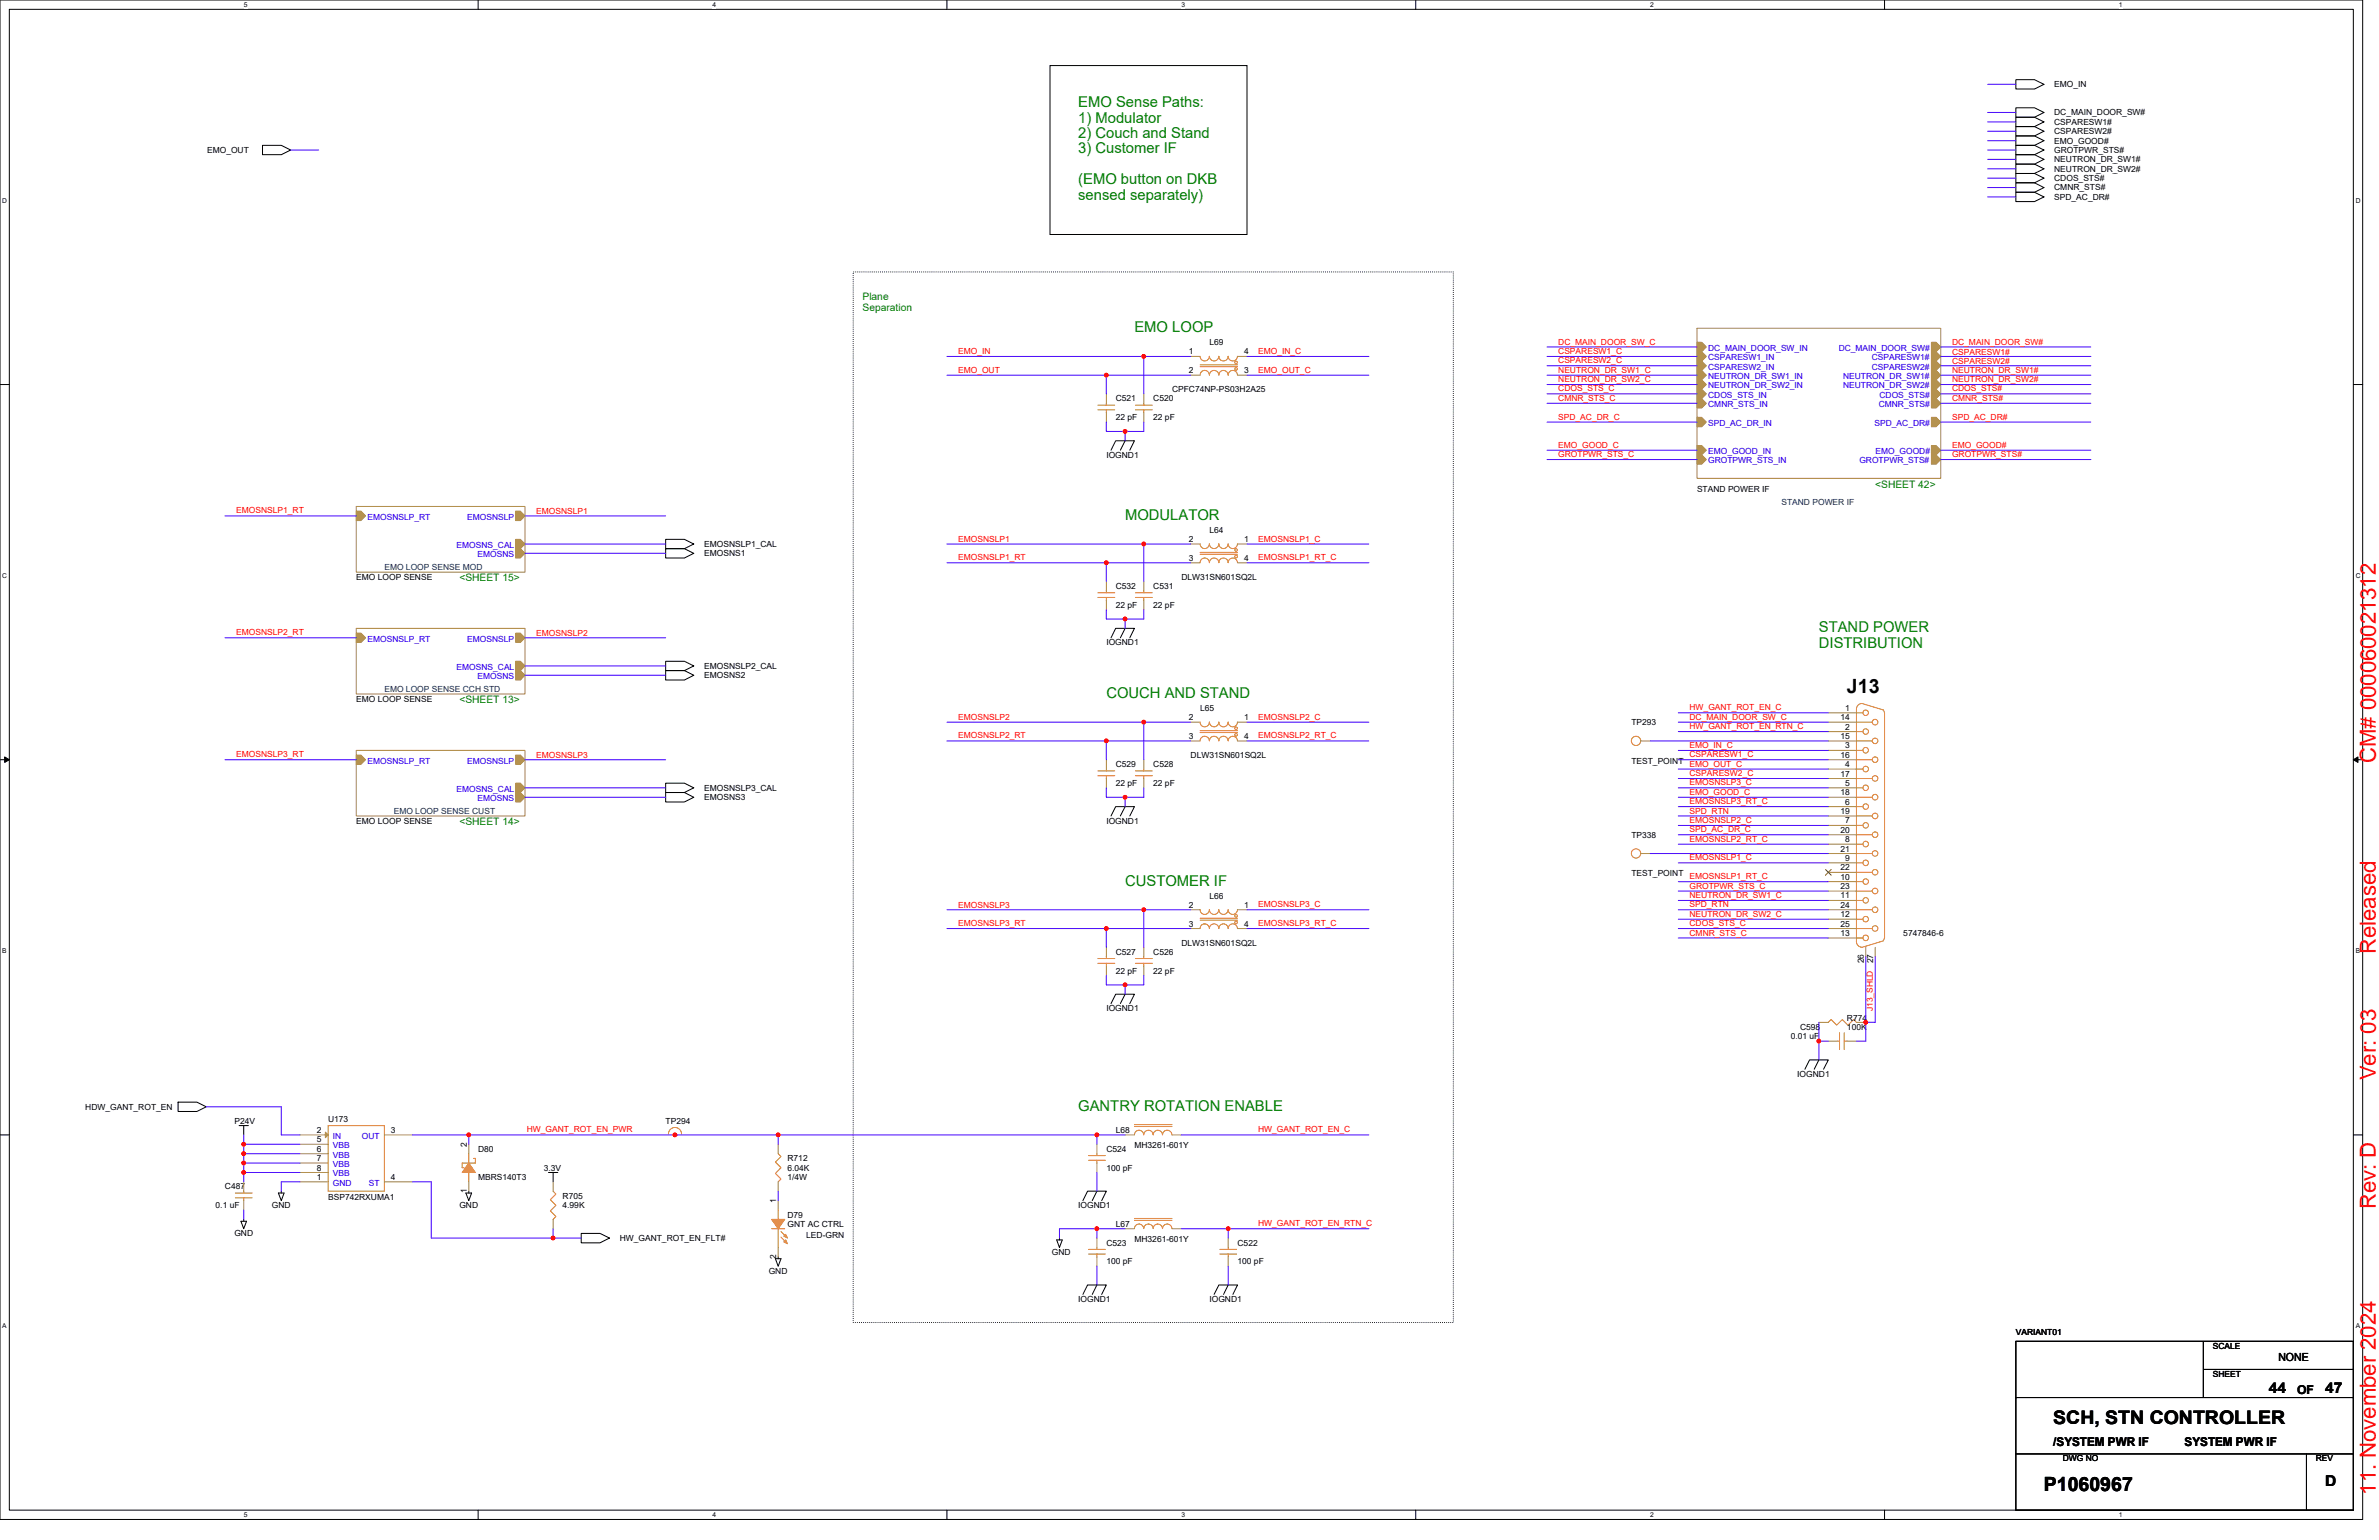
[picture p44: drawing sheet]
<svg xmlns="http://www.w3.org/2000/svg" width="432mm" height="279mm" viewBox="0 0 432 279" stroke-linecap="round" stroke-linejoin="round" font-family="sans-serif">
<defs><g id="words">
<g font-size="4" fill="#f00">
<text x="431.2" y="138.4" transform="rotate(-90 431.2 138.4)">CM# 000060021312</text>
<text x="431.2" y="173.1" transform="rotate(-90 431.2 173.1)">Released</text>
<text x="431.2" y="196" transform="rotate(-90 431.2 196)">Ver: 03</text>
<text x="431.2" y="219.3" transform="rotate(-90 431.2 219.3)">Rev: D</text>
<text x="431.2" y="271.2" transform="rotate(-90 431.2 271.2)">11. November 2024</text>
</g>
<g font-size="3.6">
<text x="335.2" y="125.8">J13</text>
<text x="371" y="270.5">P1060967</text>
</g>
<text font-size="3.4" x="372.7" y="258.4">SCH, STN CONTROLLER</text>
<g font-size="2.7" fill="#008000">
<text x="195.7" y="19.5">EMO Sense Paths:</text>
<text x="195.7" y="22.2">1) Modulator</text>
<text x="195.7" y="25">2) Couch and Stand</text>
<text x="195.7" y="27.8">3) Customer IF</text>
<text x="195.7" y="33.4">(EMO button on DKB</text>
<text x="195.7" y="36.2">sensed separately)</text>
<text x="205.9" y="60.3">EMO LOOP</text>
<text x="204.2" y="94.3">MODULATOR</text>
<text x="330.1" y="114.7">STAND POWER</text>
<text x="330.1" y="117.5">DISTRIBUTION</text>
<text x="200.8" y="126.7">COUCH AND STAND</text>
<text x="204.2" y="160.7">CUSTOMER IF</text>
<text x="195.7" y="201.5">GANTRY ROTATION ENABLE</text>
</g>
<g font-size="2.7">
<text x="411.8" y="252.7">44</text>
<text x="422" y="252.7">47</text>
<text x="422" y="269.7">D</text>
</g>
<g font-size="2.2">
<text x="416.9" y="252.9">OF</text>
<text x="372.7" y="262.4">/SYSTEM PWR IF</text>
<text x="396.5" y="262.4">SYSTEM PWR IF</text>
</g>
<text font-size="2" x="413.5" y="246.9">NONE</text>
<g font-size="1.9" fill="#008000">
<text x="156.5" y="54.4">Plane</text>
<text x="156.5" y="56.3">Separation</text>
<text x="340.4" y="88.5">&lt;SHEET 42&gt;</text>
<text x="83.4" y="105.5">&lt;SHEET 15&gt;</text>
<text x="83.4" y="127.6">&lt;SHEET 13&gt;</text>
<text x="83.4" y="149.7">&lt;SHEET 14&gt;</text>
</g>
<g font-size="1.5">
<text x="372.9" y="15.8">EMO_IN</text>
<text x="372.9" y="20.9">DC_MAIN_DOOR_SW#</text>
<text x="372.9" y="22.6">CSPARESW1#</text>
<text x="37.6" y="27.7">EMO_OUT</text>
<text x="372.9" y="24.3">CSPARESW2#</text>
<text x="372.9" y="26">EMO_GOOD#</text>
<text x="372.9" y="27.7">GROTPWR_STS#</text>
<text x="372.9" y="29.4">NEUTRON_DR_SW1#</text>
<text x="372.9" y="31.2">NEUTRON_DR_SW2#</text>
<text x="372.9" y="32.9">CDOS_STS#</text>
<text x="372.9" y="34.5">CMNR_STS#</text>
<text x="372.9" y="36.3">SPD_AC_DR#</text>
<text x="215.8" y="64.3">1</text>
<text x="219.5" y="62.6">L69</text>
<text x="225.8" y="64.3">4</text>
<text x="212.7" y="71.1">CPFC74NP-PS03H2A25</text>
<text x="215.8" y="67.7">2</text>
<text x="225.8" y="67.7">3</text>
<text x="202.5" y="72.8">C521</text>
<text x="202.5" y="76.2">22 pF</text>
<text x="209.3" y="72.8">C520</text>
<text x="209.3" y="76.2">22 pF</text>
<text x="200.8" y="83.1">IOGND1</text>
<text x="308" y="89.2">STAND POWER IF</text>
<text x="127.8" y="99.2">EMOSNSLP1_CAL</text>
<text x="127.8" y="100.9">EMOSNS1</text>
<text x="215.8" y="98.3">2</text>
<text x="215.8" y="101.7">3</text>
<text x="219.5" y="96.7">L64</text>
<text x="225.8" y="98.3">1</text>
<text x="225.8" y="101.7">4</text>
<text x="64.7" y="105.2">EMO LOOP SENSE</text>
<text x="202.5" y="106.9">C532</text>
<text x="209.3" y="106.9">C531</text>
<text x="214.4" y="105.2">DLW31SN601SQ2L</text>
<text x="202.5" y="110.3">22 pF</text>
<text x="209.3" y="110.3">22 pF</text>
<text x="200.8" y="117.1">IOGND1</text>
<text x="127.8" y="121.3">EMOSNSLP2_CAL</text>
<text x="127.8" y="123">EMOSNS2</text>
<text x="64.7" y="127.3">EMO LOOP SENSE</text>
<text x="215.8" y="130.7">2</text>
<text x="217.8" y="129">L65</text>
<text x="225.8" y="130.7">1</text>
<text x="296.1" y="131.6">TP293</text>
<text x="334.1" y="130.7">14</text>
<text x="334.9" y="129">1</text>
<text x="215.8" y="134.1">3</text>
<text x="216.1" y="137.5">DLW31SN601SQ2L</text>
<text x="225.8" y="134.1">4</text>
<text x="334.1" y="137.5">16</text>
<text x="334.1" y="134.1">15</text>
<text x="334.9" y="135.8">3</text>
<text x="334.9" y="132.4">2</text>
<text x="127.8" y="143.5">EMOSNSLP3_CAL</text>
<text x="202.5" y="139.2">C529</text>
<text x="202.5" y="142.6">22 pF</text>
<text x="209.3" y="139.2">C528</text>
<text x="209.3" y="142.6">22 pF</text>
<text x="296.1" y="138.5">TEST_POINT</text>
<text x="334.1" y="140.9">17</text>
<text x="334.9" y="142.6">5</text>
<text x="334.9" y="139.2">4</text>
<text x="64.7" y="149.4">EMO LOOP SENSE</text>
<text x="127.8" y="145.2">EMOSNS3</text>
<text x="200.8" y="149.4">IOGND1</text>
<text x="334.1" y="147.7">19</text>
<text x="334.1" y="144.3">18</text>
<text x="334.9" y="149.4">7</text>
<text x="334.9" y="146">6</text>
<text x="296.1" y="152">TP338</text>
<text x="334.1" y="154.5">21</text>
<text x="334.1" y="151.1">20</text>
<text x="334.9" y="152.8">8</text>
<text x="296.1" y="159">TEST_POINT</text>
<text x="334.1" y="161.3">23</text>
<text x="334.1" y="159.6">10</text>
<text x="334.1" y="157.9">22</text>
<text x="334.9" y="156.2">9</text>
<text x="215.8" y="164.7">2</text>
<text x="219.5" y="163">L66</text>
<text x="225.8" y="164.7">1</text>
<text x="334.1" y="166.4">12</text>
<text x="334.1" y="164.7">24</text>
<text x="334.1" y="163">11</text>
<text x="202.5" y="173.2">C527</text>
<text x="209.3" y="173.2">C526</text>
<text x="214.4" y="171.6">DLW31SN601SQ2L</text>
<text x="215.8" y="168.1">3</text>
<text x="225.8" y="168.1">4</text>
<text x="334.1" y="169.8">13</text>
<text x="334.1" y="168.1">25</text>
<text x="345.5" y="169.8">5747846-6</text>
<text x="202.5" y="176.7">22 pF</text>
<text x="209.3" y="176.7">22 pF</text>
<text x="338.3" y="174.8" transform="rotate(-90 338.3 174.8)">26</text>
<text x="340" y="174.8" transform="rotate(-90 340 174.8)">27</text>
<text x="200.8" y="183.5">IOGND1</text>
<text x="335.2" y="185.2">R774</text>
<text x="325" y="188.6">0.01 uF</text>
<text x="326.7" y="186.9">C598</text>
<text x="335.2" y="186.9">100K</text>
<text x="326.2" y="195.4">IOGND1</text>
<text x="15.5" y="201.3">HDW_GANT_ROT_EN</text>
<text x="42.5" y="203.9">P24V</text>
<text x="59.6" y="203.5">U173</text>
<text x="120.8" y="203.9">TP294</text>
<text x="57.5" y="205.5">2</text>
<text x="57.5" y="207.2">5</text>
<text x="57.5" y="209">6</text>
<text x="71" y="205.5">3</text>
<text x="84.7" y="208.1" transform="rotate(-90 84.7 208.1)">2</text>
<text x="86.8" y="209">D80</text>
<text x="200.8" y="209">C524</text>
<text x="202.5" y="205.6">L68</text>
<text x="205.9" y="208.3">MH3261-601Y</text>
<text x="40.8" y="215.8">C487</text>
<text x="57.5" y="214.1">1</text>
<text x="57.5" y="210.7">7</text>
<text x="57.5" y="212.4">8</text>
<text x="71" y="214.1">4</text>
<text x="86.8" y="214.1">MBRS140T3</text>
<text x="98.7" y="212.4">3.3V</text>
<text x="142.9" y="210.7">R712</text>
<text x="142.9" y="212.4">6.04K</text>
<text x="142.9" y="214.1">1/4W</text>
<text x="200.8" y="212.4">100 pF</text>
<text x="39.1" y="219.2">0.1 uF</text>
<text x="49.3" y="219.2">GND</text>
<text x="59.6" y="217.7">BSP742RXUMA1</text>
<text x="83.4" y="219.2">GND</text>
<text x="84.7" y="216.5" transform="rotate(-90 84.7 216.5)">1</text>
<text x="102.1" y="217.5">R705</text>
<text x="102.1" y="219.2">4.99K</text>
<text x="140.9" y="218.3" transform="rotate(-90 140.9 218.3)">1</text>
<text x="142.9" y="220.9">D79</text>
<text x="195.7" y="219.2">IOGND1</text>
<text x="42.5" y="224.3">GND</text>
<text x="112.5" y="225.1">HW_GANT_ROT_EN_FLT#</text>
<text x="142.9" y="222.6">GNT AC CTRL</text>
<text x="146.3" y="224.6">LED-GRN</text>
<text x="190.9" y="227.7">GND</text>
<text x="200.8" y="226">C523</text>
<text x="202.5" y="222.6">L67</text>
<text x="205.9" y="225.3">MH3261-601Y</text>
<text x="224.6" y="226">C522</text>
<text x="139.5" y="231.1">GND</text>
<text x="140.9" y="228.4" transform="rotate(-90 140.9 228.4)">2</text>
<text x="200.8" y="229.4">100 pF</text>
<text x="224.6" y="229.4">100 pF</text>
<text x="195.7" y="236.2">IOGND1</text>
<text x="219.5" y="236.2">IOGND1</text>
<text x="365.9" y="242.2">VARIANT01</text>
<text x="401.6" y="244.7">SCALE</text>
<text x="401.6" y="249.8">SHEET</text>
<text x="374.4" y="265.2">DWG NO</text>
<text x="420.3" y="265.2">REV</text>
</g>
<g font-size="1.5" fill="#f00">
<text x="173.9" y="64.2">EMO_IN</text>
<text x="228.4" y="64.2">EMO_IN_C</text>
<text x="282.8" y="62.5">DC_MAIN_DOOR_SW_C</text>
<text x="282.8" y="64.2">CSPARESW1_C</text>
<text x="282.8" y="65.9">CSPARESW2_C</text>
<text x="354.3" y="62.5">DC_MAIN_DOOR_SW#</text>
<text x="354.3" y="64.3">CSPARESW1#</text>
<text x="173.9" y="67.6">EMO_OUT</text>
<text x="228.4" y="67.6">EMO_OUT_C</text>
<text x="282.8" y="71">CDOS_STS_C</text>
<text x="282.8" y="67.6">NEUTRON_DR_SW1_C</text>
<text x="282.8" y="69.3">NEUTRON_DR_SW2_C</text>
<text x="354.3" y="66">CSPARESW2#</text>
<text x="354.3" y="71">CDOS_STS#</text>
<text x="354.3" y="67.6">NEUTRON_DR_SW1#</text>
<text x="354.3" y="69.3">NEUTRON_DR_SW2#</text>
<text x="282.8" y="72.7">CMNR_STS_C</text>
<text x="282.8" y="76.1">SPD_AC_DR_C</text>
<text x="354.3" y="72.7">CMNR_STS#</text>
<text x="354.3" y="76.1">SPD_AC_DR#</text>
<text x="282.8" y="81.2">EMO_GOOD_C</text>
<text x="282.8" y="82.9">GROTPWR_STS_C</text>
<text x="354.3" y="81.2">EMO_GOOD#</text>
<text x="354.3" y="82.9">GROTPWR_STS#</text>
<text x="42.9" y="93.2">EMOSNSLP1_RT</text>
<text x="97.3" y="93.3">EMOSNSLP1</text>
<text x="173.9" y="101.7">EMOSNSLP1_RT</text>
<text x="173.9" y="98.4">EMOSNSLP1</text>
<text x="228.4" y="98.3">EMOSNSLP1_C</text>
<text x="228.4" y="101.7">EMOSNSLP1_RT_C</text>
<text x="42.9" y="115.3">EMOSNSLP2_RT</text>
<text x="97.3" y="115.4">EMOSNSLP2</text>
<text x="173.9" y="130.7">EMOSNSLP2</text>
<text x="228.4" y="130.6">EMOSNSLP2_C</text>
<text x="306.7" y="128.9">HW_GANT_ROT_EN_C</text>
<text x="306.7" y="130.6">DC_MAIN_DOOR_SW_C</text>
<text x="42.9" y="137.4">EMOSNSLP3_RT</text>
<text x="97.3" y="137.5">EMOSNSLP3</text>
<text x="173.9" y="134">EMOSNSLP2_RT</text>
<text x="228.4" y="134">EMOSNSLP2_RT_C</text>
<text x="306.7" y="132.3">HW_GANT_ROT_EN_RTN_C</text>
<text x="306.7" y="135.7">EMO_IN_C</text>
<text x="306.7" y="137.4">CSPARESW1_C</text>
<text x="306.7" y="139.1">EMO_OUT_C</text>
<text x="306.7" y="140.8">CSPARESW2_C</text>
<text x="306.7" y="142.5">EMOSNSLP3_C</text>
<text x="306.7" y="144.2">EMO_GOOD_C</text>
<text x="306.7" y="149.3">EMOSNSLP2_C</text>
<text x="306.7" y="145.9">EMOSNSLP3_RT_C</text>
<text x="306.7" y="147.6">SPD_RTN</text>
<text x="306.7" y="151">SPD_AC_DR_C</text>
<text x="306.7" y="152.7">EMOSNSLP2_RT_C</text>
<text x="306.7" y="161.2">GROTPWR_STS_C</text>
<text x="306.7" y="156.1">EMOSNSLP1_C</text>
<text x="306.7" y="159.5">EMOSNSLP1_RT_C</text>
<text x="173.9" y="164.7">EMOSNSLP3</text>
<text x="228.4" y="164.6">EMOSNSLP3_C</text>
<text x="306.7" y="162.9">NEUTRON_DR_SW1_C</text>
<text x="306.7" y="166.3">NEUTRON_DR_SW2_C</text>
<text x="306.7" y="164.6">SPD_RTN</text>
<text x="173.9" y="168">EMOSNSLP3_RT</text>
<text x="228.4" y="168">EMOSNSLP3_RT_C</text>
<text x="306.7" y="169.7">CMNR_STS_C</text>
<text x="306.7" y="168">CDOS_STS_C</text>
<text x="339.9" y="183.5" transform="rotate(-90 339.9 183.5)">J13_SHLD</text>
<text x="95.6" y="205.5">HW_GANT_ROT_EN_PWR</text>
<text x="228.4" y="205.5">HW_GANT_ROT_EN_C</text>
<text x="228.4" y="222.5">HW_GANT_ROT_EN_RTN_C</text>
</g>
<g font-size="1.5" fill="#00c">
<text x="310" y="63.6">DC_MAIN_DOOR_SW_IN</text>
<text x="310" y="65.4">CSPARESW1_IN</text>
<text x="333.7" y="63.6">DC_MAIN_DOOR_SW#</text>
<text x="339.7" y="65.4">CSPARESW1#</text>
<text x="310" y="67.1">CSPARESW2_IN</text>
<text x="310" y="68.8">NEUTRON_DR_SW1_IN</text>
<text x="310" y="70.5">NEUTRON_DR_SW2_IN</text>
<text x="334.5" y="70.5">NEUTRON_DR_SW2#</text>
<text x="334.5" y="68.8">NEUTRON_DR_SW1#</text>
<text x="339.7" y="67.1">CSPARESW2#</text>
<text x="310" y="72.2">CDOS_STS_IN</text>
<text x="310" y="73.9">CMNR_STS_IN</text>
<text x="310" y="77.3">SPD_AC_DR_IN</text>
<text x="340.2" y="77.3">SPD_AC_DR#</text>
<text x="341" y="73.9">CMNR_STS#</text>
<text x="341.1" y="72.2">CDOS_STS#</text>
<text x="310" y="82.4">EMO_GOOD_IN</text>
<text x="340.4" y="82.4">EMO_GOOD#</text>
<text x="310" y="84.1">GROTPWR_STS_IN</text>
<text x="337.5" y="84.1">GROTPWR_STS#</text>
<text x="66.7" y="94.3">EMOSNSLP_RT</text>
<text x="84.8" y="94.3">EMOSNSLP</text>
<text x="82.9" y="99.4">EMOSNS_CAL</text>
<text x="86.7" y="101.1">EMOSNS</text>
<text x="66.7" y="116.4">EMOSNSLP_RT</text>
<text x="84.8" y="116.4">EMOSNSLP</text>
<text x="82.9" y="121.5">EMOSNS_CAL</text>
<text x="86.7" y="123.2">EMOSNS</text>
<text x="66.7" y="138.5">EMOSNSLP_RT</text>
<text x="82.9" y="143.6">EMOSNS_CAL</text>
<text x="84.8" y="138.5">EMOSNSLP</text>
<text x="86.7" y="145.4">EMOSNS</text>
<text x="60.4" y="206.6">IN</text>
<text x="60.4" y="208.3">VBB</text>
<text x="65.7" y="206.6">OUT</text>
<text x="60.4" y="215.1">GND</text>
<text x="60.4" y="210">VBB</text>
<text x="60.4" y="211.7">VBB</text>
<text x="60.4" y="213.4">VBB</text>
<text x="67" y="215.1">ST</text>
</g>
<g font-size="1.5" fill="#004040">
<text x="323.3" y="91.6">STAND POWER IF</text>
<text x="69.8" y="103.5">EMO LOOP SENSE MOD</text>
<text x="69.8" y="125.6">EMO LOOP SENSE CCH STD</text>
<text x="71.5" y="147.7">EMO LOOP SENSE CUST</text>
</g>
<g font-size="1.2">
<text x="44.2" y="1.2">5</text>
<text x="129.3" y="1.2">4</text>
<text x="214.4" y="1.2">3</text>
<text x="299.5" y="1.2">2</text>
<text x="384.6" y="1.2">1</text>
<text x=".4" y="36.8">D</text>
<text x="427.6" y="36.8">D</text>
<text x=".4" y="104.9">C</text>
<text x="427.6" y="104.9">C</text>
<text x=".4" y="173">B</text>
<text x="427.6" y="173">B</text>
<text x=".4" y="241">A</text>
<text x="427.6" y="241">A</text>
<text x="44.2" y="275.2">5</text>
<text x="129.3" y="275.2">4</text>
<text x="214.4" y="275.2">3</text>
<text x="299.5" y="275.2">2</text>
<text x="384.6" y="275.2">1</text>
</g>
</g></defs>
<path d="M0 0h428.8v275.7h-428.8zM1.7 1.7h425.4v272.3h-425.4z" fill="none" stroke="#000" stroke-width=".18"/>
<g fill="#fff">
<path d="M44.2 .2h.7v1.3h-.7z"/>
<path d="M44.2 274.2h.7v1.3h-.7z"/>
</g>
<path d="M86.8 0v1.7M86.8 274v1.7" fill="none" stroke="#000" stroke-width=".18"/>
<g fill="#fff">
<path d="M129.3 .2h.7v1.3h-.7z"/>
<path d="M129.3 274.2h.7v1.3h-.7z"/>
</g>
<path d="M171.9 0v1.7M171.9 274v1.7" fill="none" stroke="#000" stroke-width=".18"/>
<g fill="#fff">
<path d="M214.4 .2h.7v1.3h-.7z"/>
<path d="M214.4 274.2h.7v1.3h-.7z"/>
</g>
<path d="M257 0v1.7M257 274v1.7" fill="none" stroke="#000" stroke-width=".18"/>
<g fill="#fff">
<path d="M299.5 .2h.7v1.3h-.7z"/>
<path d="M299.5 274.2h.7v1.3h-.7z"/>
</g>
<path d="M342.1 0v1.7M342.1 274v1.7" fill="none" stroke="#000" stroke-width=".18"/>
<g fill="#fff">
<path d="M384.6 .2h.7v1.3h-.7z"/>
<path d="M384.6 274.2h.7v1.3h-.7z"/>
<path d="M.4 35.7h.9v1.4h-.9z"/>
<path d="M427.6 35.7h.8v1.4h-.8z"/>
<path d="M.4 103.8h.9v1.3h-.9z"/>
<path d="M427.6 103.8h.8v1.3h-.8z"/>
</g>
<path d="M0 69.8h1.7M427.1 69.8h1.7" fill="none" stroke="#000" stroke-width=".18"/>
<g fill="#fff">
<path d="M.4 171.9h.8v1.3h-.8z"/>
<path d="M427.6 171.9h.7v1.3h-.7z"/>
</g>
<path d="M0 137.8h1.7M427.1 137.8h1.7" fill="none" stroke="#000" stroke-width=".18"/>
<path d="M.8 137.3l.9 .5-.9 .5zM427.1 137.8l.9-.5v1z" fill="#000" stroke="#000" stroke-width=".18"/>
<g fill="#fff">
<path d="M.4 239.9h.8v1.4h-.8z"/>
<path d="M427.6 239.9h.7v1.4h-.7z"/>
</g>
<g fill="none" stroke="#000" stroke-width=".18">
<path d="M190.6 11.9h35.7v30.6h-35.7zM365.9 14.5h3.4l1.7 .8-1.7 .9h-3.4zM365.9 19.6h3.4l1.7 .8-1.7 .9h-3.4zM47.6 26.4h3.5l1.6 .8-1.6 .9h-3.5zM365.9 21.3h3.4l1.7 .8-1.7 .9h-3.4zM365.9 23h3.4l1.7 .8-1.7 .9h-3.4zM365.9 24.7h3.4l1.7 .8-1.7 .9h-3.4zM365.9 26.4h3.4l1.7 .8-1.7 .9h-3.4zM365.9 28.1h3.4l1.7 .8-1.7 .9h-3.4zM365.9 29.8h3.4l1.7 .8-1.7 .9h-3.4zM365.9 31.5h3.4l1.7 .8-1.7 .9h-3.4zM365.9 33.2h3.4l1.7 .8-1.7 .9h-3.4z"/>
<path d="M365.9 34.9h3.4l1.7 .8-1.7 .9h-3.4zM204.2 80l-.9 1.7M120.8 97.9h3.4l1.7 .8-1.7 .8h-3.4zM120.8 99.5h3.4l1.7 .9-1.7 .8h-3.4zM201.7 81.7l.8-1.7h3.4l-.8 1.7M120.8 120h3.4l1.7 .8-1.7 .9h-3.4zM201.7 115.7l.8-1.7h3.4l-.8 1.7M204.2 114l-.9 1.7M120.8 121.7h3.4l1.7 .8-1.7 .9h-3.4zM120.8 142.1h3.4l1.7 .8-1.7 .9h-3.4zM120.8 143.8h3.4l1.7 .9-1.7 .8h-3.4zM201.7 148l.8-1.7h3.4l-.8 1.7"/>
<path d="M204.2 146.3l-.9 1.7M32.3 200h3.4l1.7 .8-1.7 .9h-3.4zM201.7 182.1l.8-1.7h3.4l-.8 1.7M204.2 180.4l-.9 1.7M327.6 194l.8-1.7h3.5l-.9 1.7M330.1 192.3l-.8 1.7M0 205.9h1.7M43.4 204.2h1.7M44.2 204.2v1.7M50.5 216.5h1.1l-.5 1.3zM51.1 216.1v.4M84.6 216.5h1l-.5 1.3z"/>
<path d="M85.1 216.1v.4M99.5 212.7h1.7M100.4 212.7v1.7M196.6 217.8l.8-1.7h3.4l-.8 1.7M199.1 216.1l-.9 1.7M427.1 205.9h1.7M43.7 221.6h1l-.5 1.3zM44.2 221.2v.4M105.5 223.8h3.4l1.7 .8-1.7 .9h-3.4zM140.7 228.4h1.1l-.6 1.3zM141.2 228v.4M191.8 225h1l-.5 1.3z"/>
<path d="M192.3 224.6v.4M196.6 234.8l.8-1.7h3.4l-.8 1.7M199.1 233.1l-.9 1.7M220.4 234.8l.8-1.7h3.4l-.8 1.7M222.9 233.1l-.8 1.7M365.9 253.6h61.2M365.9 243.4h61.2v30.6h-61.2zM399.9 243.4v10.2M399.9 248.5h27.2M365.9 263.8h61.2M418.6 263.8v10.2"/>
</g>
<path d="M154.9 49.3h108.9v190.6h-108.9z" fill="none" stroke="#000" stroke-width=".18" stroke-dasharray="0 .3"/>
<g fill="none" stroke="#cc8006" stroke-width=".18">
<path d="M199.3 74.4h3M199.3 73.5h3M200.8 73.2v.3M200.8 74.4v.5M206.1 74.4h3M206.1 73.5h3M207.6 73.2v.3M207.6 74.4v.5M217.8 66.5h6.8M217.8 64.6a.84 .84 0 0 0 .9 .9 .84 .84 0 0 0 .8-.9M217.8 66.2h6.8M219.5 68.1a.84 .84 0 0 0-.8-.9 .84 .84 0 0 0-.9 .9"/>
<path d="M219.5 68.1a.85 .85 0 0 1 .9-.9 .85 .85 0 0 1 .8 .9M219.5 64.6a.85 .85 0 0 0 .9 .9 .85 .85 0 0 0 .8-.9M221.2 68.1a.84 .84 0 0 1 .9-.9 .84 .84 0 0 1 .8 .9M221.2 64.6a.84 .84 0 0 0 .9 .9 .84 .84 0 0 0 .8-.9M222.9 68.1a.84 .84 0 0 1 .9-.9 .84 .84 0 0 1 .8 .9M222.9 64.6a.84 .84 0 0 0 .9 .9 .84 .84 0 0 0 .8-.9M217.8 98.7a.84 .84 0 0 0 .9 .8 .84 .84 0 0 0 .8-.8M219.5 98.7a.85 .85 0 0 0 .9 .8 .85 .85 0 0 0 .8-.8M221.2 98.7a.84 .84 0 0 0 .9 .8 .84 .84 0 0 0 .8-.8M222.9 98.7a.84 .84 0 0 0 .9 .8 .84 .84 0 0 0 .8-.8M199.3 108.4h3M199.3 107.5h3"/>
<path d="M200.8 107.2v.3M200.8 108.4v.5M206.1 108.4h3M206.1 107.5h3M207.6 107.2v.3M207.6 108.4v.5M217.8 100.6h6.8M217.8 100.2h6.8M219.5 102.1a.84 .84 0 0 0-.8-.9 .84 .84 0 0 0-.9 .9M219.5 102.1a.85 .85 0 0 1 .9-.9 .85 .85 0 0 1 .8 .9M221.2 102.1a.84 .84 0 0 1 .9-.9 .84 .84 0 0 1 .8 .9M222.9 102.1a.84 .84 0 0 1 .9-.9 .84 .84 0 0 1 .8 .9"/>
<path d="M199.3 139.9h3M200.8 139.5v.4M206.1 139.9h3M207.6 139.5v.4M217.8 132.9h6.8M217.8 131a.84 .84 0 0 0 .9 .9 .84 .84 0 0 0 .8-.9M217.8 132.6h6.8M219.5 134.4a.84 .84 0 0 0-.8-.8 .84 .84 0 0 0-.9 .8M219.5 134.4a.85 .85 0 0 1 .9-.8 .85 .85 0 0 1 .8 .8M219.5 131a.85 .85 0 0 0 .9 .9 .85 .85 0 0 0 .8-.9M221.2 134.4a.84 .84 0 0 1 .9-.8 .84 .84 0 0 1 .8 .8M221.2 131a.84 .84 0 0 0 .9 .9 .84 .84 0 0 0 .8-.9"/>
<path d="M222.9 134.4a.84 .84 0 0 1 .9-.8 .84 .84 0 0 1 .8 .8M222.9 131a.84 .84 0 0 0 .9 .9 .84 .84 0 0 0 .8-.9M337 137.8h2.8M337 134.4h2.8M337 131h2.8M337 139.5h1.1M337 136.1h1.1M337 132.7h1.1M337 129.3h1.1M341.8 128.8l.3 .5v40.9l-.3 .4M341.9 128.8l-3.9-1.2a.99 .99 0 0 0-1 1.1v42.2a1.01 1.01 0 0 0 .9 1M199.3 140.7h3"/>
<path d="M200.8 140.7v.5M206.1 140.7h3M207.6 140.7v.5M337 158.3h2.8M337 154.9h2.8M337 151.4h2.8M337 148h2.8M337 144.7h2.8M337 141.2h2.8M337 160h1.1M337 156.5h1.1M337 153.2h1.1"/>
<path d="M337 149.8h1.1M337 146.3h1.1M337 142.9h1.1M199.3 174.8h3M199.3 173.9h3M200.8 173.6v.3M200.8 174.8v.5M206.1 174.8h3M206.1 173.9h3M207.6 173.6v.3M207.6 174.8v.5M217.8 166.9h6.8"/>
<path d="M217.8 165a.84 .84 0 0 0 .9 .9 .84 .84 0 0 0 .8-.9M217.8 166.6h6.8M219.5 168.4a.84 .84 0 0 0-.8-.8 .84 .84 0 0 0-.9 .8M219.5 168.4a.85 .85 0 0 1 .9-.8 .85 .85 0 0 1 .8 .8M219.5 165a.85 .85 0 0 0 .9 .9 .85 .85 0 0 0 .8-.9M221.2 168.4a.84 .84 0 0 1 .9-.8 .84 .84 0 0 1 .8 .8M221.2 165a.84 .84 0 0 0 .9 .9 .84 .84 0 0 0 .8-.9M222.9 168.4a.84 .84 0 0 1 .9-.8 .84 .84 0 0 1 .8 .8M222.9 165a.84 .84 0 0 0 .9 .9 .84 .84 0 0 0 .8-.9M337 168.5h2.8M337 165.1h2.8M337 161.7h2.8"/>
<path d="M337 170.2h1.1M337 166.8h1.1M337 163.4h1.1M341.9 170.7l-3.9 1.2M331.9 185.5l.5-.5 1 1 1-1 1 1 1-1 .6 .5M333.5 188.9h.4M333.9 187.4v3M334.7 187.4v3M334.7 188.9h.5M42.7 217.3h3.1M42.7 216.5h3.1M44.2 216.1v.4"/>
<path d="M44.2 217.3v.5M59.6 204.2h10.2v11.9h-10.2zM85.1 212.7v1.7M85.1 209.3v1.7M85.9 210.2h.4v.8h-2.4v.9h.3M100.4 216.1l.5 .5-1 1.1 1 1-1 1 1 1-.5 .5M121.3 205.7a1.19 1.19 0 0 1 1.2-1.1 1.19 1.19 0 0 1 1.2 1.1M141.2 209.3l.6 .5-1.1 1 1.1 1.1-1.1 1 1.1 1-.6 .5M141.2 219.5v1.7M197.6 210.5h3M197.6 209.7h3M199.1 209.3v.4"/>
<path d="M199.1 210.5v.5M205.9 204.4h6.8M205.9 204h6.8M209.3 205.9a.86 .86 0 0 0-.9-.8 .86 .86 0 0 0-.8 .8 .84 .84 0 0 0-.9-.8 .84 .84 0 0 0-.8 .8M212.7 205.9a.86 .86 0 0 0-.9-.8 .86 .86 0 0 0-.8 .8 .84 .84 0 0 0-.8-.8 .84 .84 0 0 0-.9 .8M140.1 222.9h2.3M141.2 222.9v3.4M141.8 223.4l1 1.1M141.8 224.5l1 1M197.6 227.5h3M197.6 226.7h3M199.1 226.3v.4"/>
<path d="M199.1 227.5v.5M205.9 221.4h6.8M205.9 221.1h6.8M209.3 222.9a.86 .86 0 0 0-.9-.8 .86 .86 0 0 0-.8 .8 .84 .84 0 0 0-.9-.8 .84 .84 0 0 0-.8 .8M212.7 222.9a.86 .86 0 0 0-.9-.8 .86 .86 0 0 0-.8 .8 .84 .84 0 0 0-.8-.8 .84 .84 0 0 0-.9 .8M221.4 227.5h3.1M221.4 226.7h3.1M222.9 226.3v.4M222.9 227.5v.5"/>
<circle cx="224.4" cy="65.8" r=".24"/>
<circle cx="224.4" cy="66.9" r=".24"/>
<circle cx="224.4" cy="99.8" r=".24"/>
<circle cx="224.4" cy="101" r=".24"/>
<circle cx="224.4" cy="133.3" r=".24"/>
<circle cx="224.4" cy="132.1" r=".24"/>
<circle cx="296.9" cy="134.4" r=".84"/>
<circle cx="338.6" cy="139.5" r=".51"/>
<circle cx="338.6" cy="136.1" r=".51"/>
<circle cx="338.6" cy="132.7" r=".5"/>
<circle cx="338.6" cy="129.3" r=".5"/>
<circle cx="340.3" cy="131" r=".51"/>
<circle cx="340.3" cy="134.4" r=".51"/>
<circle cx="340.3" cy="137.8" r=".51"/>
<circle cx="296.9" cy="154.8" r=".84"/>
<circle cx="338.6" cy="156.5" r=".51"/>
<circle cx="338.6" cy="153.1" r=".51"/>
<circle cx="338.6" cy="146.3" r=".5"/>
<circle cx="338.6" cy="149.7" r=".5"/>
<circle cx="338.6" cy="142.9" r=".5"/>
<circle cx="338.6" cy="159.9" r=".5"/>
<circle cx="340.3" cy="144.6" r=".51"/>
<circle cx="340.3" cy="148" r=".51"/>
<circle cx="340.3" cy="141.2" r=".51"/>
<circle cx="340.3" cy="151.4" r=".51"/>
<circle cx="340.3" cy="158.2" r=".51"/>
<circle cx="340.3" cy="154.8" r=".51"/>
<circle cx="224.4" cy="166.2" r=".24"/>
<circle cx="224.4" cy="167.4" r=".24"/>
<circle cx="338.6" cy="170.2" r=".51"/>
<circle cx="338.6" cy="163.4" r=".5"/>
<circle cx="338.6" cy="166.8" r=".5"/>
<circle cx="340.3" cy="165.1" r=".51"/>
<circle cx="340.3" cy="161.6" r=".51"/>
<circle cx="340.3" cy="168.5" r=".51"/>
</g>
<g fill="none" stroke="#a84" stroke-width=".18">
<path d="M308 59.6h44.3v27.2h-44.3zM200.8 71.5v1.7M200.8 74.9v1.7M207.6 71.5v1.7M207.6 74.9v1.7M216.1 64.7h1.7M216.1 68.1h1.7M224.6 64.7h1.7M224.6 68.1h1.7M64.7 91.9h30.6v11.9h-30.6zM216.1 98.7h1.7M224.6 98.7h1.7"/>
<path d="M64.7 114h30.6v11.9h-30.6zM200.8 105.5v1.7M200.8 108.9v1.7M207.6 105.5v1.7M207.6 108.9v1.7M216.1 102.1h1.7M224.6 102.1h1.7M64.7 136.1h30.6v11.9h-30.6zM200.8 137.8v1.7M207.6 137.8v1.7M216.1 131h1.7M216.1 134.4h1.7"/>
<path d="M224.6 131h1.7M224.6 134.4h1.7M297.8 134.4h1.7M331.9 139.5h5.1M331.9 137.8h5.1M331.9 136.1h5.1M331.9 134.4h5.1M331.9 132.7h5.1M331.9 131h5.1M331.9 129.3h5.1M200.8 141.2v1.7M207.6 141.2v1.7"/>
<path d="M297.8 154.9h1.7M331.9 160h5.1M331.9 158.3h5.1M331.9 156.5h5.1M331.9 154.9h5.1M331.9 153.2h5.1M331.9 151.4h5.1M331.9 149.8h5.1M331.9 148h5.1M331.9 146.3h5.1M331.9 144.7h5.1M331.9 142.9h5.1"/>
<path d="M331.9 141.2h5.1M200.8 171.9v1.7M200.8 175.3v1.7M207.6 171.9v1.7M207.6 175.3v1.7M216.1 165.1h1.7M216.1 168.5h1.7M224.6 165.1h1.7M224.6 168.5h1.7M331.9 170.2h5.1M331.9 168.5h5.1M331.9 166.8h5.1"/>
<path d="M331.9 165.1h5.1M331.9 163.4h5.1M331.9 161.7h5.1M338.6 171.9v1.7M340.4 171.9v1.7M330.1 185.5h1.8M331.9 188.9h1.6M335.2 188.9h1.8M337 185.5h1.6M44.2 214.4v1.7M44.2 217.8v1.7M54.4 214.4h5.2"/>
<path d="M54.4 205.9h5.2M54.4 207.6h5.2M54.4 209.3h5.2M54.4 211h5.2M54.4 212.7h5.2M69.8 205.9h5.1M69.8 214.4h5.1M85.1 214.4v1.7M85.1 207.6v1.7M100.4 214.4v1.7M122.5 205.9h.1M141.2 207.6v1.7"/>
<path d="M141.2 214.4v1.7M141.2 217.8v1.7M199.1 207.6v1.7M199.1 211v1.7M204.2 205.9h1.7M212.7 205.9h1.7M100.4 221.2v1.7M141.2 226.3v1.7M199.1 224.6v1.7M199.1 228v1.7M204.2 222.9h1.7M212.7 222.9h1.7"/>
<path d="M222.9 224.6v1.7M222.9 228v1.7"/>
</g>
<g fill="#a84" stroke="#a84" stroke-width=".18">
<path d="M59.1 205.4l.5 .5-.5 .5z"/>
<path d="M308 65.5h.9l.8 .9-.8 .8h-.9z" fill-rule="evenodd"/>
<path d="M308 67.2h.9l.8 .9-.8 .8h-.9z" fill-rule="evenodd"/>
<path d="M308 68.9h.9l.8 .9-.8 .8h-.9z" fill-rule="evenodd"/>
<path d="M308 82.5h.9l.8 .9-.8 .8h-.9z" fill-rule="evenodd"/>
<path d="M308 70.6h.9l.8 .9-.8 .8h-.9z" fill-rule="evenodd"/>
<path d="M308 62.1h.9l.8 .8-.8 .9h-.9z" fill-rule="evenodd"/>
<path d="M308 72.3h.9l.8 .9-.8 .8h-.9z" fill-rule="evenodd"/>
<path d="M308 80.8h.9l.8 .9-.8 .8h-.9z" fill-rule="evenodd"/>
<path d="M308 63.8h.9l.8 .9-.8 .8h-.9z" fill-rule="evenodd"/>
<path d="M308 75.7h.9l.8 .9-.8 .8h-.9z" fill-rule="evenodd"/>
<path d="M350.6 82.5h.8l.9 .9-.9 .8h-.8z" fill-rule="evenodd"/>
<path d="M350.6 80.8h.8l.9 .9-.9 .8h-.8z" fill-rule="evenodd"/>
<path d="M350.6 70.6h.8l.9 .9-.9 .8h-.8z" fill-rule="evenodd"/>
<path d="M350.6 75.7h.8l.9 .9-.9 .8h-.8z" fill-rule="evenodd"/>
<path d="M350.6 72.3h.8l.9 .9-.9 .8h-.8z" fill-rule="evenodd"/>
<path d="M350.6 65.5h.8l.9 .9-.9 .8h-.8z" fill-rule="evenodd"/>
<path d="M350.6 68.9h.8l.9 .9-.9 .8h-.8z" fill-rule="evenodd"/>
<path d="M350.6 67.2h.8l.9 .9-.9 .8h-.8z" fill-rule="evenodd"/>
<path d="M350.6 63.8h.8l.9 .9-.9 .8h-.8z" fill-rule="evenodd"/>
<path d="M350.6 62.1h.8l.9 .8-.9 .9h-.8z" fill-rule="evenodd"/>
<path d="M93.6 137h.8l.9 .8-.9 .9h-.8z" fill-rule="evenodd"/>
<path d="M64.7 137h.8l.9 .8-.9 .9h-.8z" fill-rule="evenodd"/>
<path d="M93.6 143.8h.8l.9 .9-.9 .8h-.8z" fill-rule="evenodd"/>
<path d="M93.6 142.1h.8l.9 .8-.9 .9h-.8z" fill-rule="evenodd"/>
<path d="M93.6 92.7h.8l.9 .9-.9 .8h-.8z" fill-rule="evenodd"/>
<path d="M64.7 92.7h.8l.9 .9-.9 .8h-.8z" fill-rule="evenodd"/>
<path d="M93.6 99.5h.8l.9 .9-.9 .8h-.8z" fill-rule="evenodd"/>
<path d="M93.6 97.9h.8l.9 .8-.9 .8h-.8z" fill-rule="evenodd"/>
<path d="M93.6 114.9h.8l.9 .8-.9 .9h-.8z" fill-rule="evenodd"/>
<path d="M64.7 114.9h.8l.9 .8-.9 .9h-.8z" fill-rule="evenodd"/>
<path d="M93.6 121.7h.8l.9 .8-.9 .9h-.8z" fill-rule="evenodd"/>
<path d="M93.6 120h.8l.9 .8-.9 .9h-.8z" fill-rule="evenodd"/>
</g>
<path d="M331.3 157.8l1.1 1M332.4 157.8l-1.1 1" fill="none" stroke="#804000" stroke-width=".18"/>
<g fill="#cc8006" stroke="#cc8006" stroke-width=".18">
<path d="M85.1 211l1.2 1.7h-2.4z"/>
<path d="M140.1 221.2h2.3l-1.2 1.7z"/>
<path d="M142.6 225l.3 .7-.6-.4z"/>
<path d="M142.6 223.9l.3 .7-.6-.3z"/>
</g>
<g fill="none" stroke="#4200ff" stroke-width=".18">
<path d="M360.8 15.3h5.1M52.7 27.2h5.1M360.8 25.5h5.1M360.8 27.2h5.1M360.8 32.3h5.1M360.8 28.9h5.1M360.8 30.6h5.1M360.8 34h5.1M360.8 20.4h5.1M360.8 22.1h5.1M360.8 23.8h5.1M360.8 35.7h5.1"/>
<path d="M171.9 68.1h28.9M171.9 64.7h35.7M200.8 76.6v1.7h3.4M200.8 68.1v3.4M200.8 68.1h15.3M204.2 78.3v1.7M207.6 64.7h8.5M207.6 76.6v1.7h-3.4M207.6 64.7v6.8M226.3 64.7h22.2M226.3 68.1h22.2M280.8 62.9h27.2"/>
<path d="M280.8 64.7h27.2M280.8 66.4h27.2M280.8 71.5h27.2M280.8 68.1h27.2M280.8 69.8h27.2M280.8 73.2h27.2M280.8 76.6h27.2M352.3 62.9h27.2M352.3 64.7h27.2M352.3 66.4h27.2M352.3 71.5h27.2M352.3 68.1h27.2"/>
<path d="M352.3 69.8h27.2M352.3 73.2h27.2M352.3 76.6h27.2M40.8 93.6h23.9M95.3 98.7h25.5M95.3 93.6h25.5M171.9 98.7h35.7M207.6 98.7h8.5M207.6 98.7v6.8M226.3 98.7h22.2M280.8 81.7h27.2M280.8 83.4h27.2"/>
<path d="M352.3 81.7h27.2M352.3 83.4h27.2M40.8 115.7h23.9M95.3 100.4h25.5M95.3 115.7h25.5M171.9 102.1h28.9M200.8 110.6v1.7h3.4M200.8 102.1v3.4M200.8 102.1h15.3M204.2 112.3v1.7M207.6 110.6v1.7h-3.4M226.3 102.1h22.2"/>
<path d="M40.8 137.8h23.9M95.3 122.5h25.5M95.3 120.8h25.5M95.3 137.8h25.5M171.9 134.4h28.9M171.9 131h35.7M200.8 134.4v3.4M200.8 134.4h15.3M207.6 131h8.5M207.6 131v6.8M226.3 131h22.2M226.3 134.4h22.2"/>
<path d="M299.5 134.4h32.4M304.6 132.7h27.3M304.6 129.3h27.3M304.6 136.1h27.3M304.6 139.5h27.3M304.6 131h27.3M304.6 137.8h27.3M95.3 142.9h25.5M95.3 144.7h25.5M200.8 142.9v1.8h3.4M204.2 144.7v1.6M207.6 142.9v1.8h-3.4"/>
<path d="M299.5 154.9h32.4M304.6 141.2h27.3M304.6 144.7h27.3M304.6 151.4h27.3M304.6 156.5h27.3M304.6 160h27.3M304.6 149.8h27.3M304.6 153.2h27.3M304.6 142.9h27.3M304.6 146.3h27.3M304.6 148h27.3M171.9 168.5h28.9"/>
<path d="M171.9 165.1h35.7M200.8 177v1.7h3.4M200.8 168.5v3.4M200.8 168.5h15.3M204.2 178.7v1.7M207.6 165.1h8.5M207.6 177v1.7h-3.4M207.6 165.1v6.8M226.3 165.1h22.2M226.3 168.5h22.2M304.6 163.4h27.3M304.6 166.8h27.3"/>
<path d="M304.6 170.2h27.3M304.6 161.7h27.3M304.6 165.1h27.3M304.6 168.5h27.3M338.6 173.6v11.9M340.4 173.6v11.9h-1.8M330.1 188.9h1.8M330.1 188.9v3.4M330.1 185.5v3.4M338.6 185.5v3.4h-1.6M37.4 200.8h13.7v5.1h3.3M44.2 212.7v1.7"/>
<path d="M44.2 219.5v1.7M44.2 207.6v1.7M44.2 209.3v1.7M44.2 211v1.7M44.2 209.3h10.2M44.2 211h10.2M44.2 212.7h10.2M44.2 205.9v1.7h10.2M54.4 214.4h-3.3v1.7M74.9 205.9h10.2M74.9 214.4h3.4v10.2h22.1M85.1 205.9v1.7"/>
<path d="M85.1 205.9h56.1M141.2 205.9h57.9M141.2 216.1v1.7M141.2 205.9v1.7M199.1 212.7v3.4M199.1 205.9v1.7M199.1 205.9h5.1M214.4 205.9h34.1M100.4 222.9v1.7h5.1M199.1 222.9h-6.8v1.7M199.1 222.9v1.7M199.1 229.7v3.4"/>
<path d="M199.1 222.9h5.1M214.4 222.9h8.5v1.7M222.9 229.7v3.4M222.9 222.9h25.6"/>
</g>
<g fill="#f00" stroke="#f00" stroke-width=".18">
<circle cx="200.8" cy="102.1" r=".33"/>
<circle cx="204.2" cy="112.3" r=".33"/>
<circle cx="207.6" cy="98.7" r=".33"/>
<circle cx="330.1" cy="188.9" r=".33"/>
<circle cx="207.6" cy="131" r=".33"/>
<circle cx="207.6" cy="165" r=".33"/>
<circle cx="200.8" cy="134.4" r=".33"/>
<circle cx="204.2" cy="144.6" r=".33"/>
<circle cx="204.2" cy="178.7" r=".33"/>
<circle cx="200.8" cy="168.5" r=".33"/>
<circle cx="338.6" cy="185.5" r=".33"/>
<circle cx="199.1" cy="222.9" r=".33"/>
<circle cx="207.6" cy="64.7" r=".33"/>
<circle cx="204.2" cy="78.3" r=".33"/>
<circle cx="200.8" cy="68.1" r=".33"/>
<circle cx="222.9" cy="222.9" r=".33"/>
<circle cx="44.2" cy="212.7" r=".33"/>
<circle cx="199.1" cy="205.9" r=".33"/>
<circle cx="141.2" cy="205.9" r=".33"/>
<circle cx="100.4" cy="224.6" r=".33"/>
<circle cx="44.2" cy="209.3" r=".33"/>
<circle cx="44.2" cy="207.6" r=".33"/>
<circle cx="44.2" cy="211" r=".33"/>
<circle cx="85.1" cy="205.9" r=".33"/>
<circle cx="122.5" cy="205.9" r=".33"/>
</g>
<use href="#words"/>
</svg>
